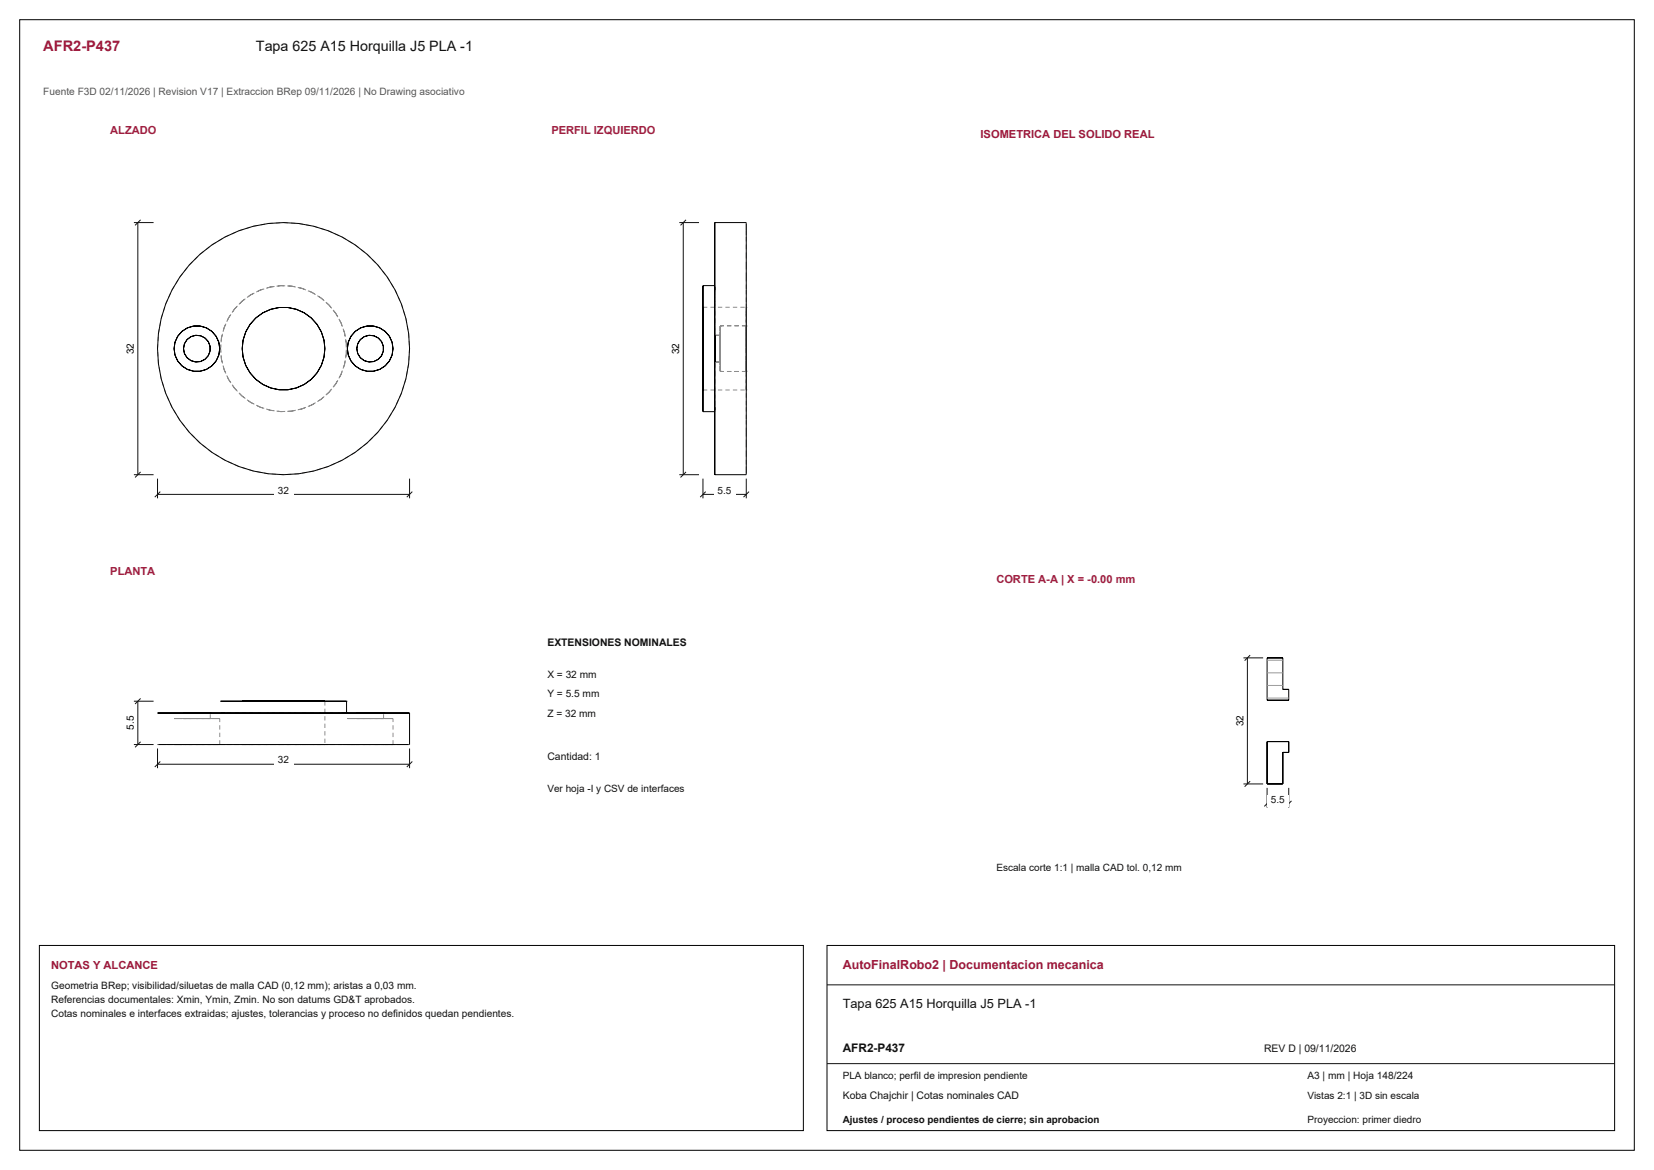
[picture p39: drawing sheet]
<svg xmlns="http://www.w3.org/2000/svg" width="420mm" height="297mm" viewBox="0 0 420 297" stroke-linecap="round" stroke-linejoin="round" font-family="sans-serif">
<defs><g id="words">
<text font-size="3.7" fill="#981b39" x="11" y="13">AFR2-P437</text>
<text font-size="3.6" fill="#111" x="65" y="13">Tapa 625 A15 Horquilla J5 PLA -1</text>
<text font-size="3.2" fill="#981b39" x="214" y="246">AutoFinalRobo2 | Documentacion mecanica</text>
<text font-size="3.2" fill="#111" x="214" y="256">Tapa 625 A15 Horquilla J5 PLA -1</text>
<text font-size="3" fill="#111" x="214" y="267">AFR2-P437</text>
<g font-size="2.8" fill="#a91843">
<text x="28" y="34">ALZADO</text>
<text x="140" y="34">PERFIL IZQUIERDO</text>
<text x="28" y="146">PLANTA</text>
<text x="253" y="148">CORTE A-A | X = -0.00 mm</text>
</g>
<g font-size="2.8" fill="#981b39">
<text x="249" y="35">ISOMETRICA DEL SOLIDO REAL</text>
<text x="13" y="246">NOTAS Y ALCANCE</text>
</g>
<text font-size="2.6" fill="#555" x="11" y="24">Fuente F3D 02/11/2026 | Revision V17 | Extraccion BRep 09/11/2026 | No Drawing asociativo</text>
<g font-size="2.6" fill="#111">
<text x="139" y="164">EXTENSIONES NOMINALES</text>
<text x="139" y="172">X = 32 mm</text>
<text x="139" y="177">Y = 5.5 mm</text>
<text x="139" y="182">Z = 32 mm</text>
<text x="139" y="193">Cantidad: 1</text>
<text x="13" y="251">Geometria BRep; visibilidad/siluetas de malla CAD (0,12 mm); aristas a 0,03 mm.</text>
<text x="13" y="254.6">Referencias documentales: Xmin, Ymin, Zmin. No son datums GD&amp;T aprobados.</text>
<text x="13" y="258.2">Cotas nominales e interfaces extraidas; ajustes, tolerancias y proceso no definidos quedan pendientes.</text>
<text x="321" y="267">REV D | 09/11/2026</text>
<text x="332" y="274">A3 | mm | Hoja 148/224</text>
<text x="214" y="279">Koba Chajchir | Cotas nominales CAD</text>
</g>
<g font-size="2.5">
<text x="34" y="89.9" transform="rotate(-90 34 89.9)">32</text>
<text x="172.5" y="89.9" transform="rotate(-90 172.5 89.9)">32</text>
<text x="34" y="185.3" transform="rotate(-90 34 185.3)">5.5</text>
<text x="315.8" y="184.4" transform="rotate(-90 315.8 184.4)">32</text>
</g>
<g font-size="2.5" fill="#111">
<text x="70.6" y="125.3">32</text>
<text x="182.2" y="125.3">5.5</text>
<text x="70.6" y="193.8">32</text>
<text x="139" y="201">Ver hoja -I y CSV de interfaces</text>
<text x="322.7" y="203.8">5.5</text>
<text x="253" y="221">Escala corte 1:1 | malla CAD tol. 0,12 mm</text>
<text x="214" y="274">PLA blanco; perfil de impresion pendiente</text>
<text x="332" y="279">Vistas 2:1 | 3D sin escala</text>
<text x="214" y="285">Ajustes / proceso pendientes de cierre; sin aprobacion</text>
<text x="332" y="285">Proyeccion: primer diedro</text>
</g>
</g></defs>
<g fill="none" stroke="#000" stroke-width=".25">
<path d="M5 5h410v287h-410z"/>
<circle cx="50" cy="88.5" r="3.4"/>
<circle cx="50" cy="88.5" r="5.8"/>
<circle cx="72" cy="88.5" r="32"/>
<circle cx="72" cy="88.5" r="10.5"/>
<circle cx="94" cy="88.5" r="5.8"/>
<circle cx="94" cy="88.5" r="3.4"/>
</g>
<g fill="none" stroke="#8c8c8c" stroke-width=".25" stroke-dasharray="1.1 .8" stroke-linecap="butt">
<path d="M60.7 58.6l3.6-1.2M64.3 57.4l3.8-.7M68.1 56.7l3.9-.2M72 56.5l3.9 .2M75.9 56.7l3.8 .7M79.7 57.4l3.6 1.2M83.3 58.6l3.6 1.6M42.1 77.2l1.6-3.6M43.7 73.6l2-3.3M45.7 70.3l2.3-3M48 67.3l2.8-2.8M50.8 64.5l3-2.3"/>
<path d="M53.8 62.2l3.3-2M57.1 60.2l3.6-1.6M59.6 78.4l1.8-1.9M59.6 78.4l-1.6 2.3M61.4 76.5l2.2-1.6M61.4 76.5l-1.8 1.9M63.6 74.9l2.4-1.2M63.6 74.9l-2.2 1.6M66 73.7l2.6-.8M66 73.7l-2.4 1.2M68.6 72.9l2.7-.4M68.6 72.9l-2.6 .8"/>
<path d="M71.3 72.5l2.7 .1M71.3 72.5l-2.7 .4M74 72.6l2.7 .6M74 72.6l-2.7-.1M76.7 73.2l2.5 1M76.7 73.2l-2.7-.6M79.2 74.2l2.3 1.4M79.2 74.2l-2.5-1M81.5 75.6l2.1 1.8M81.5 75.6l-2.3-1.4M83.6 77.4l1.7 2.1M83.6 77.4l-2.1-1.8"/>
<path d="M85.3 79.5l1.3 2.4M85.3 79.5l-1.7-2.1M86.9 60.2l3.3 2M90.2 62.2l3 2.3M93.2 64.5l2.8 2.8M96 67.3l2.3 3M98.3 70.3l2 3.3M100.3 73.6l1.6 3.6M101.9 77.2l1.2 3.6M40 88.5l.2-3.9M40.2 84.6l.7-3.8M40.2 92.4l-.2-3.9"/>
<path d="M40.9 80.8l1.2-3.6M40.9 96.2l-.7-3.8M42.1 99.8l-1.2-3.6M56 88.5l.2-2.7M56 88.5l.2 2.7M56.2 85.8l.7-2.6M56.2 91.2l-.2-2.7M56.2 91.2l.7 2.6M56.2 85.8l-.2 2.7M56.9 83.2l1.1-2.5M56.9 93.8l-.7-2.6M56.9 93.8l1.1 2.5"/>
<path d="M56.9 83.2l-.7 2.6M58 80.7l1.6-2.3M58 96.3l-1.1-2.5M58 96.3l1.6 2.3M58 80.7l-1.1 2.5M59.6 98.6l-1.6-2.3M59.6 98.6l1.8 1.9M83.6 99.6l-2.1 1.8M83.6 99.6l1.7-2.1M85.3 97.5l-1.7 2.1M85.3 97.5l1.3-2.4M86.6 81.9l.9 2.6"/>
<path d="M86.6 95.1l-1.3 2.4M86.6 95.1l.9-2.6M86.6 81.9l-1.3-2.4M87.5 84.5l.4 2.6M87.5 92.5l-.9 2.6M87.5 92.5l.4-2.6M87.5 84.5l-.9-2.6M87.9 87.1v2.8M87.9 89.9l-.4 2.6M87.9 89.9v-2.8M87.9 87.1l-.4-2.6M101.9 99.8l-1.6 3.6"/>
<path d="M103.1 80.8l.7 3.8M103.1 96.2l-1.2 3.6M103.8 84.6l.2 3.9M103.8 92.4l-.7 3.8M104 88.5l-.2 3.9M43.7 103.4l-1.6-3.6M45.7 106.7l-2-3.3M48 109.7l-2.3-3M50.8 112.5l-2.8-2.8M53.8 114.8l-3-2.3M57.1 116.8l-3.3-2M60.7 118.4l-3.6-1.6"/>
<path d="M61.4 100.5l-1.8-1.9M61.4 100.5l2.2 1.6M63.6 102.1l-2.2-1.6M63.6 102.1l2.4 1.2M64.3 119.6l-3.6-1.2M66 103.3l-2.4-1.2M66 103.3l2.6 .8M68.6 104.1l-2.6-.8M68.6 104.1l2.7 .4M71.3 104.5l-2.7-.4M71.3 104.5l2.7-.1M74 104.4l-2.7 .1"/>
<path d="M74 104.4l2.7-.6M76.7 103.8l-2.7 .6M76.7 103.8l2.5-1M79.2 102.8l-2.5 1M79.2 102.8l2.3-1.4M79.7 119.6l-3.8 .7M81.5 101.4l-2.3 1.4M81.5 101.4l2.1-1.8M83.3 118.4l-3.6 1.2M86.9 116.8l-3.6 1.6M90.2 114.8l-3.3 2M93.2 112.5l-3 2.3"/>
<path d="M96 109.7l-2.8 2.8M98.3 106.7l-2.3 3M100.3 103.4l-2 3.3M68.1 120.3l-3.8-.7M72 120.5l-3.9-.2M75.9 120.3l-3.9 .2"/>
</g>
<path d="M40 121.5v5M40 125.5h64M40.7 124.8l-1.4 1.4M104 121.5v5M104.7 124.8l-1.4 1.4" fill="none" stroke="#111" stroke-width=".25"/>
<path d="M69.6 123.4h4.8v3h-4.8z" fill-rule="evenodd" fill="#fff"/>
<path d="M34 56.5h5M35 56.5v64M35.7 55.8l-1.4 1.4M35.7 119.8l-1.4 1.4M34 120.5h5" fill="none" stroke="#111" stroke-width=".25"/>
<path d="M31.2 86.4h3.2v4.2h-3.2z" fill-rule="evenodd" fill="#fff"/>
<g fill="none" stroke="#8c8c8c" stroke-width=".25" stroke-dasharray="1.1 .8" stroke-linecap="butt">
<path d="M189.5 56.7v-.2M189.5 56.5v.2M189.5 56.7v.7M189.5 57.4v1.2M189.5 58.6v1.6M178.5 78h11M181.5 79.5v-2.1M181.5 77.4v-1.8M181.5 75.6v-1.4M181.5 74.2v-1M181.5 73.2v-.6M181.5 72.6v-.1"/>
<path d="M181.5 72.5v.4M181.5 73.6v3.6M181.5 77.2v3.6M189.5 79.4v-.9M189.5 78.5v-.4M189.5 78.1v.4M189.5 78.5v.9M189.5 79.4v1.3M189.5 60.2v2M189.5 62.2v2.3M189.5 64.5v2.8M189.5 67.3v3"/>
<path d="M189.5 70.3v3.3M189.5 73.6v3.6M189.5 77.2v3.6M178.5 99h11M181.5 88.5v1.2M181.5 89.7v1.1M181.5 90.8v.7M181.5 91.5v.4M181.5 91.9v-.1M181.5 91.8v-.6M181.5 91.2v-.9M181.5 90.3v-1.2"/>
<path d="M181.5 89.1v-1.2M181.5 87.9v-1.2M181.5 86.7v-.9M181.5 85.8v-.6M181.5 85.2v-.1M181.5 85.1v.4M181.5 85.5v.7M181.5 86.2v1.1M181.5 87.3v1.2M181.5 99.6v-2.1M181.5 97.5v-2.4M181.5 95.1v-2.6"/>
<path d="M181.5 92.5v-2.6M181.5 89.9v-2.8M181.5 87.1v-2.6M181.5 84.5v-2.6M181.5 81.9v-2.4M181.5 80.8v3.8M181.5 84.6v3.9M181.5 88.5v3.9M181.5 92.4v3.8M181.5 96.2v3.6M181.5 99.8v3.6M182.9 88.5v-1.6"/>
<path d="M182.9 86.9v-1.5M182.9 85.4v-1.3M182.9 84.1v-.9M182.9 83.2v-.4M182.9 82.8v.4M182.9 83.2v.9M182.9 84.1v1.3M182.9 85.4v1.5M182.9 86.9v1.6M182.9 88.5v1.6M182.9 90.1v1.5M182.9 91.6v1.3"/>
<path d="M182.9 92.9v.9M182.9 93.8v.4M182.9 94.2v-.4M182.9 93.8v-.9M182.9 92.9v-1.3M182.9 91.6v-1.5M182.9 90.1v-1.6M182.9 88.5v1.2M182.9 89.7v1.1M182.9 90.8v.7M182.9 91.5v.4M182.9 91.9v-.1"/>
<path d="M182.9 91.8v-.6M182.9 91.2v-.9M182.9 90.3v-1.2M182.9 89.1v-1.2M182.9 87.9v-1.2M182.9 86.7v-.9M182.9 85.8v-.6M182.9 85.2v-.1M182.9 85.1v.4M182.9 85.5v.7M182.9 86.2v1.1M182.9 87.3v1.2"/>
<path d="M182.9 85.1h-1.4M182.9 91.9h-1.4M189.5 88.5v-1.6M189.5 86.9v-1.5M189.5 85.4v-1.3M189.5 84.1v-.9M189.5 83.2v-.4M189.5 82.8v.4M189.5 83.2v.9M189.5 84.1v1.3M189.5 85.4v1.5M189.5 86.9v1.6"/>
<path d="M189.5 88.5v1.6M189.5 90.1v1.5M189.5 91.6v1.3M189.5 92.9v.9M189.5 93.8v.4M189.5 94.2v-.4M189.5 93.8v-.9M189.5 92.9v-1.3M189.5 91.6v-1.5M189.5 90.1v-1.6M189.5 88.5v2.2M189.5 90.7v2.1"/>
<path d="M189.5 92.8v1.9M189.5 94.7v1.6M189.5 96.3v1.3M189.5 97.6v.9M189.5 98.5v.4M189.5 98.9v-.4M189.5 98.5v-.9M189.5 97.6v-1.3M189.5 96.3v-1.6M189.5 94.7v-1.9M189.5 92.8v-2.1M189.5 90.7v-2.2"/>
<path d="M189.5 88.5v-2.2M189.5 86.3v-2.1M189.5 84.2v-1.9M189.5 82.3v-1.6M189.5 80.7v-1.3M189.5 80.7v1.6M189.5 82.3v1.9M189.5 84.2v2.1M189.5 86.3v2.2M189.5 80.8v3.8M189.5 84.6v3.9M189.5 88.5v3.9"/>
<path d="M189.5 92.4v3.8M189.5 96.2v3.6M189.5 99.8v3.6M189.5 82.7h-6.6M189.5 94.3h-6.6M181.5 104.1v.4M181.5 104.5v-.1M181.5 104.4v-.6M181.5 103.8v-1M181.5 102.8v-1.4M181.5 101.4v-1.8M189.5 103.4v3.3"/>
<path d="M189.5 106.7v3M189.5 109.7v2.8M189.5 112.5v2.3M189.5 114.8v2M189.5 116.8v1.6M189.5 118.4v1.2M189.5 119.6v.7M189.5 120.3v.2M189.5 120.5v-.2"/>
</g>
<path d="M189.5 56.5h-8v64h8M189.5 56.7v63.6M178.5 78.1h.1M181.5 72.5h-3v32h3M178.5 98.9h.1" fill="none" stroke="#000" stroke-width=".25"/>
<path d="M178.5 121.5v5M178.5 125.5h11M179.2 124.8l-1.4 1.4M189.5 121.5v5M190.2 124.8l-1.4 1.4" fill="none" stroke="#111" stroke-width=".25"/>
<path d="M181.2 123.4h5.6v3h-5.6z" fill-rule="evenodd" fill="#fff"/>
<path d="M172.5 56.5h5M173.5 56.5v64M174.2 55.8l-1.4 1.4M174.2 119.8l-1.4 1.4M172.5 120.5h5" fill="none" stroke="#111" stroke-width=".25"/>
<path d="M169.7 86.4h3.2v4.2h-3.2z" fill-rule="evenodd" fill="#fff"/>
<g fill="none" stroke="#8c8c8c" stroke-width=".25" stroke-dasharray="1.1 .8" stroke-linecap="butt">
<path d="M82.5 178v11M40 189h.2M40.2 189h-.2M40.9 189h-.7M42.1 189h-1.2M43.7 189h-1.6M44.2 189h.2M44.2 182.4h.2M44.4 189h.7M44.4 189h-.2M44.4 182.4h.7M44.4 182.4h-.2"/>
<path d="M45.1 189h1.1M45.1 189h-.7M45.1 182.4h1.1M45.1 182.4h-.7M45.7 189h-2M46.2 189h1.4M46.2 189h-1.1M46.2 182.4h1.4M46.2 182.4h-1.1M46.6 182.4h.2M46.8 182.4h.7M46.8 182.4h-.2"/>
<path d="M47.5 182.4h1M47.5 182.4h-.7M47.6 189h1.6M47.6 189h-1.4M47.6 182.4h1.6M47.6 182.4h-1.4M48 189h-2.3M48.5 182.4h1.2M48.5 182.4h-1M49.2 189h1.6M49.2 189h-1.6M49.2 182.4h1.6"/>
<path d="M49.2 182.4h-1.6M49.7 182.4h1.2M49.7 182.4h-1.2M50.8 189h-2.8M50.8 189h1.6M50.8 189h-1.6M50.8 182.4h1.6M50.8 182.4h-1.6M50.9 182.4h1.1M50.9 182.4h-1.2M52 182.4h.9M52 182.4h-1.1"/>
<path d="M52.4 189h1.4M52.4 189h-1.6M52.4 182.4h1.4M52.4 182.4h-1.6M52.9 182.4h.4M52.9 182.4h-.9M53.3 182.4h-.4M53.4 182.4v-1.4M53.8 189h1.1M53.8 189h-1.4M53.8 182.4h1.1M53.8 182.4h-1.4"/>
<path d="M53.8 189h-3M54.9 189h.7M54.9 189h-1.1M54.9 182.4h.7M54.9 182.4h-1.1M55.6 189h.2M55.6 189h-.7M55.6 182.4h.2M55.6 182.4h-.7M55.8 189h-.2M55.8 182.4h-.2M55.8 189v-6.6"/>
<path d="M56 181h.2M56.2 181h.7M56.2 181h-.2M56.9 181h1.1M57.1 189h-3.3M58 181h1.6M59.6 181h1.8M60.7 181h-3.6M60.7 189h-3.6M61.4 181h2.2M61.5 189h.2M61.7 189h.7"/>
<path d="M61.7 189h-.2M62.4 189h1.1M62.4 189h-.7M63.5 189h1.5M63.5 189h-1.1M63.6 181h2.4M64.3 181h-3.6M64.3 189h-3.6M65 189h1.8M65 189h-1.5M66 181h2.6M66.8 189h2"/>
<path d="M66.8 189h-1.8M68.1 181h-3.8M68.1 189h-3.8M68.6 181h2.7M68.8 189h2.1M68.8 189h-2M70.9 189h2.2M70.9 189h-2.1M71.3 181h2.7M72 181h-3.9M72 189h-3.9M73.1 189h2.1"/>
<path d="M73.1 189h-2.2M74 181h2.7M75.2 189h2.1M75.2 189h-2.1M75.9 181h-3.9M75.9 189h-3.9M76.7 181h2.5M77.3 189h1.7M77.3 189h-2.1M79 189h1.5M79 189h-1.7M79.2 181h2.3"/>
<path d="M79.7 181h-3.8M79.7 189h-3.8M80.5 189h1.1M80.5 189h-1.5M81.5 181h2.1M81.6 189h.7M81.6 189h-1.1M82.3 189h.2M82.3 189h-.7M82.5 189h-.2M83.3 181h-3.6M83.3 189h-3.6"/>
<path d="M83.6 181h1.7M85.3 181h1.3M86.6 181h.9M86.9 181h-3.6M86.9 189h-3.6M87.5 181h.4M88.2 189h.2M88.2 182.4h.2M88.4 189h.7M88.4 189h-.2M88.4 182.4h.7M88.4 182.4h-.2"/>
<path d="M89.1 189h1.1M89.1 189h-.7M89.1 182.4h1.1M89.1 182.4h-.7M90.2 189h-3.3M90.2 189h1.4M90.2 189h-1.1M90.2 182.4h1.4M90.2 182.4h-1.1M90.6 182.4h.2M90.8 182.4h.7M90.8 182.4h-.2"/>
<path d="M91.5 182.4h1M91.5 182.4h-.7M91.6 189h1.6M91.6 189h-1.4M91.6 182.4h1.6M91.6 182.4h-1.4M92.5 182.4h1.2M92.5 182.4h-1M93.2 189h1.6M93.2 189h-1.6M93.2 182.4h1.6M93.2 182.4h-1.6"/>
<path d="M93.2 189h-3M93.7 182.4h1.2M93.7 182.4h-1.2M94.8 189h1.6M94.8 189h-1.6M94.8 182.4h1.6M94.8 182.4h-1.6M94.9 182.4h1.1M94.9 182.4h-1.2M96 189h-2.8M96 182.4h.9M96 182.4h-1.1"/>
<path d="M96.4 189h1.4M96.4 189h-1.6M96.4 182.4h1.4M96.4 182.4h-1.6M96.9 182.4h.4M96.9 182.4h-.9M97.3 182.4h-.4M97.4 182.4v-1.4M97.8 189h1.1M97.8 189h-1.4M97.8 182.4h1.1M97.8 182.4h-1.4"/>
<path d="M98.3 189h-2.3M98.9 189h.7M98.9 189h-1.1M98.9 182.4h.7M98.9 182.4h-1.1M99.6 189h.2M99.6 189h-.7M99.6 182.4h.2M99.6 182.4h-.7M99.8 189h-.2M99.8 182.4h-.2M99.8 189v-6.6"/>
<path d="M100.3 189h-2M101.9 189h-1.6M103.1 189h-1.2M103.8 189h.2M103.8 189h-.7M104 189h-.2"/>
</g>
<path d="M56 178h31.9M87.9 178h.1M88 178v3M40 181h64v8M40.2 189h63.6M53.3 181h.1M97.3 181h.1" fill="none" stroke="#000" stroke-width=".25"/>
<path d="M40 190v5M40 194h64M40.7 193.3l-1.4 1.4M104 190v5M104.7 193.3l-1.4 1.4" fill="none" stroke="#111" stroke-width=".25"/>
<path d="M69.6 191.9h4.8v3h-4.8z" fill-rule="evenodd" fill="#fff"/>
<path d="M34 178h5M35 178v11M35.7 177.3l-1.4 1.4M34 189h5M35.7 188.3l-1.4 1.4" fill="none" stroke="#111" stroke-width=".25"/>
<path d="M31.2 181h3.2v5h-3.2z" fill-rule="evenodd" fill="#fff"/>
<path d="M321.7 167h4v8h1.6v2.8h-5.6zM321.7 188.3h5.6v2.7h-1.6v8h-4z" fill="none" stroke="#000" stroke-width=".25"/>
<path d="M321.7 200v5M321.7 204h5.6M322.4 203.3l-1.4 1.4M327.3 200v5M327.9 203.3l-1.4 1.4" fill="none" stroke="#111" stroke-width=".25"/>
<path d="M321.7 201.9h5.6v3h-5.6z" fill-rule="evenodd" fill="#fff"/>
<path d="M315.8 167h4.9M316.8 167v32M317.5 166.3l-1.4 1.4M315.8 199h4.9M317.5 198.3l-1.4 1.4" fill="none" stroke="#111" stroke-width=".25"/>
<path d="M312.9 180.9h3.2v4.2h-3.2z" fill-rule="evenodd" fill="#fff"/>
<path d="M321.7 177.2h5.6M321.7 174h4M321.7 170.8h4M321.7 167.6h4" fill="none" stroke="#9a9a9a" stroke-width=".25"/>
<path d="M10 240h194v47h-194zM210 240h200v47h-200z" fill="none" stroke="#000" stroke-width=".25"/>
<path d="M210 250h200M210 270h200" fill="none" stroke="#111" stroke-width=".25"/>
<use href="#words"/>
</svg>
